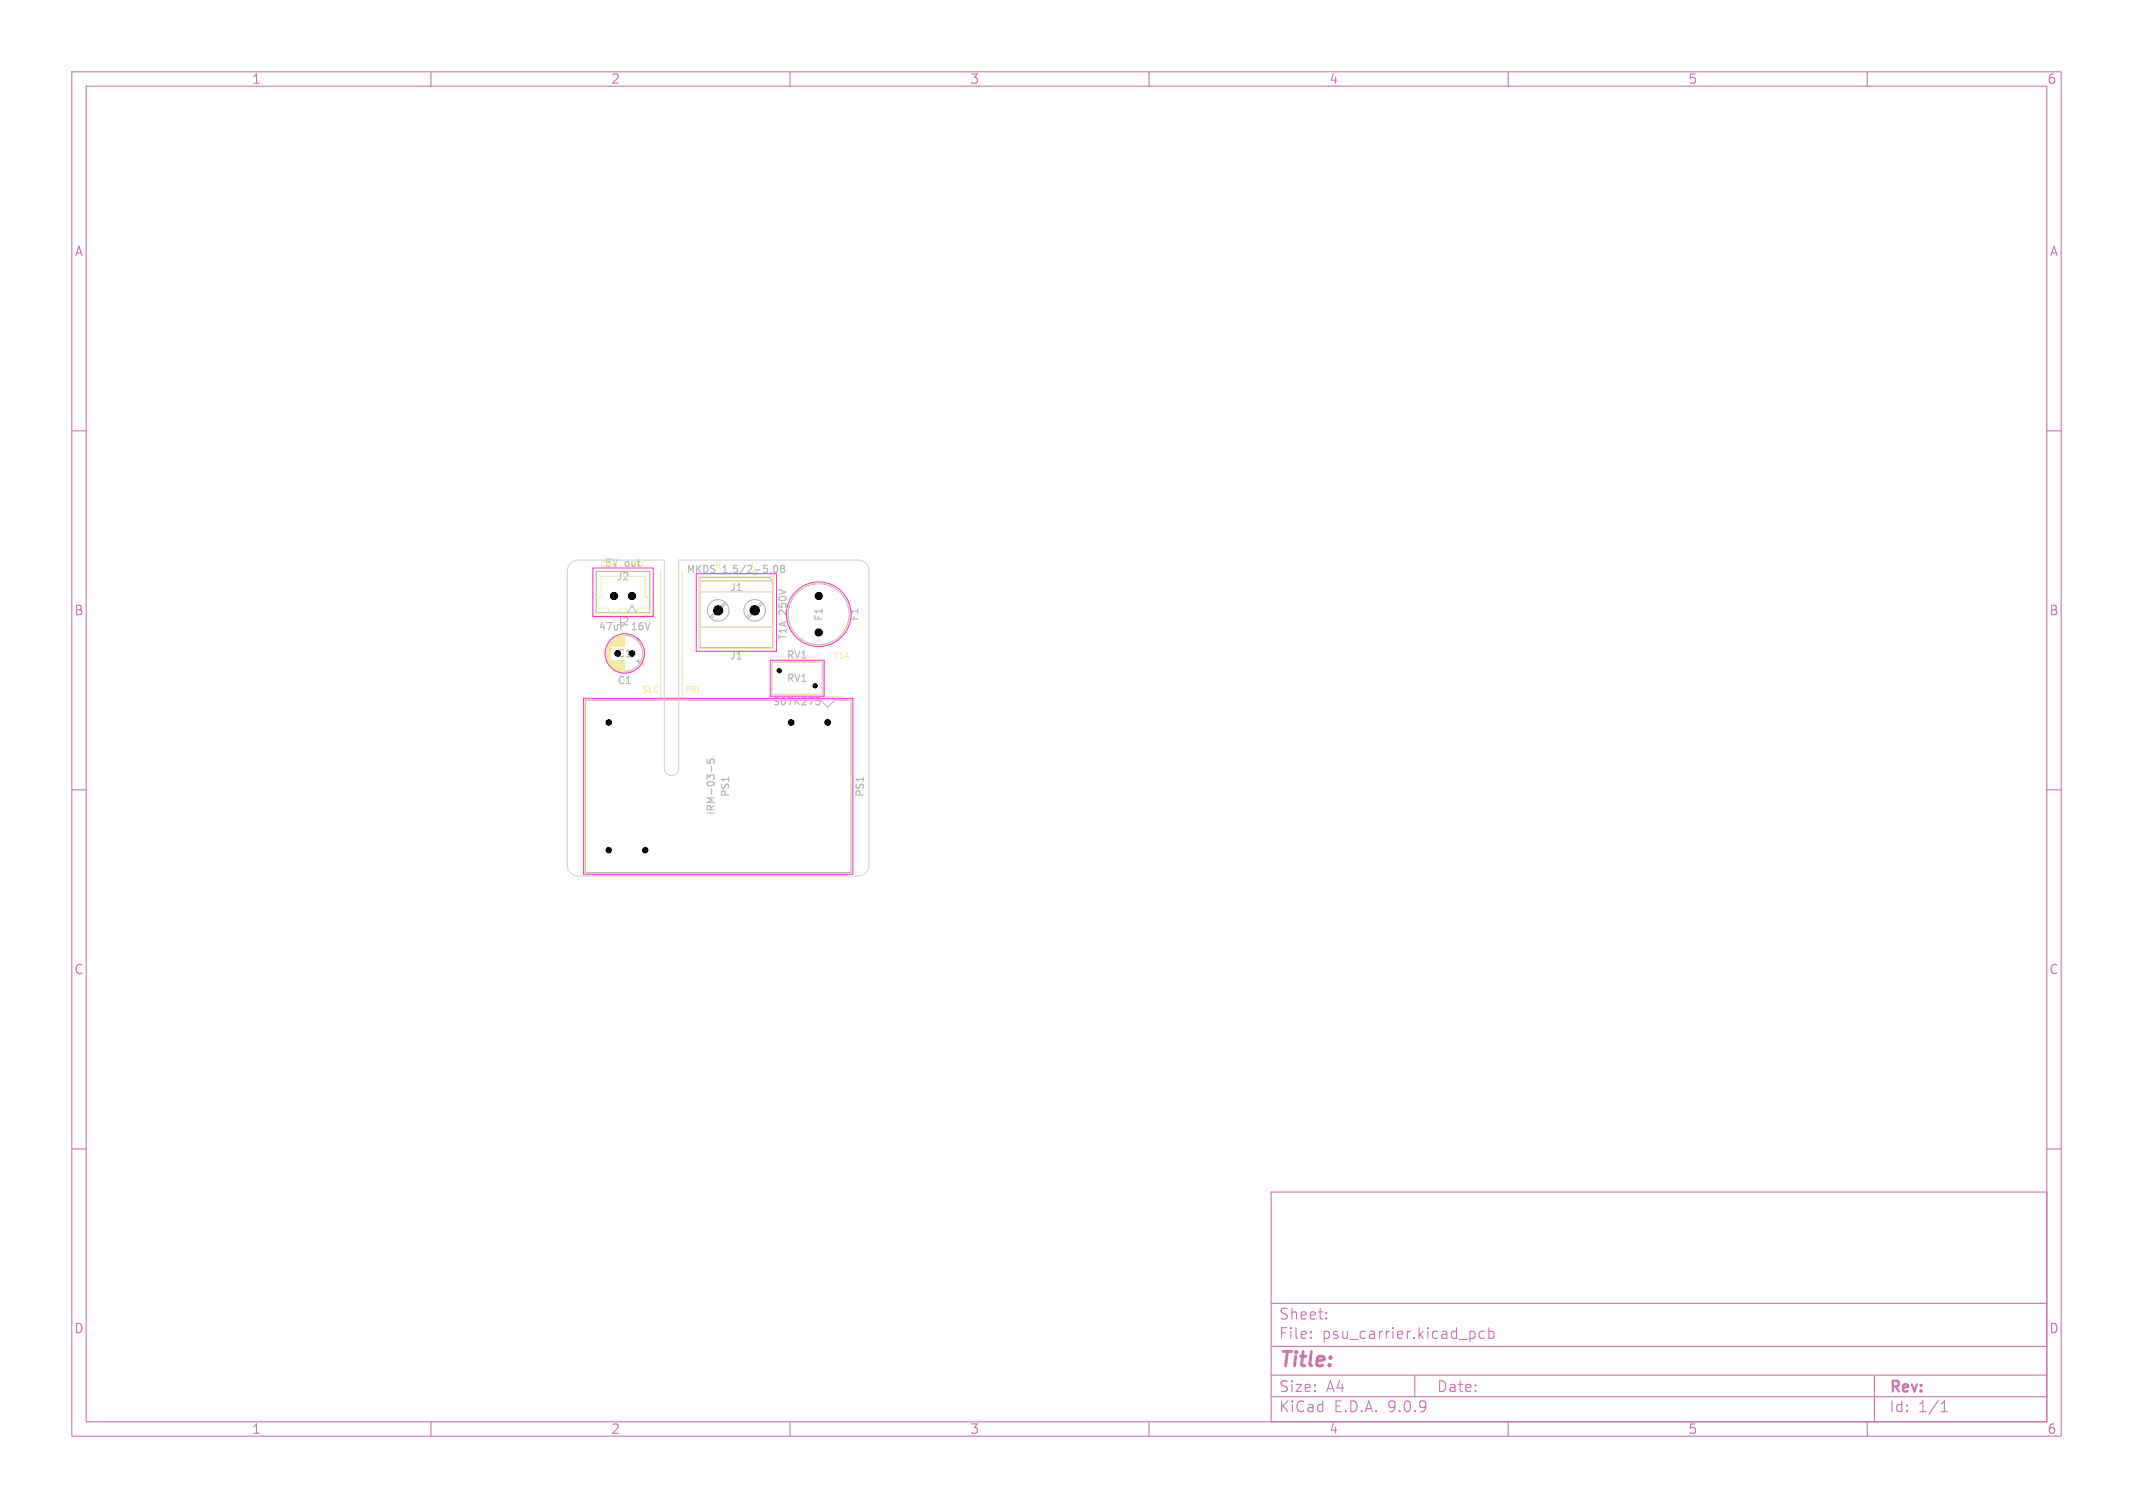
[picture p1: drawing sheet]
<svg xmlns="http://www.w3.org/2000/svg" width="297mm" height="210mm" viewBox="0 0 297 210" stroke-linecap="round" stroke-linejoin="round" font-family="sans-serif">
<defs><g id="words">
<text font-size="2.8" fill="#c872ab" x="178" y="190.9">Title:</text>
<g font-size="2.1" fill="#c872ab">
<text x="178" y="184">Sheet:</text>
<text x="178" y="186.7">File:</text>
<text x="184.1" y="186.7">psu_carrier.kicad_pcb</text>
<text x="178" y="196.9">KiCad</text>
<text x="178" y="194.1">Size:</text>
<text x="184.7" y="194.1">A4</text>
<text x="185.7" y="196.9">E.D.A.</text>
<text x="193.3" y="196.9">9.0.9</text>
<text x="200" y="194.1">Date:</text>
<text x="263" y="194.3">Rev:</text>
<text x="263" y="196.9">Id:</text>
<text x="267.1" y="196.9">1/1</text>
</g>
<g font-size="1.8" fill="#c872ab">
<text x="35" y="11.9">1</text>
<text x="85" y="11.9">2</text>
<text x="135" y="11.9">3</text>
<text x="185" y="11.9">4</text>
<text x="235" y="11.9">5</text>
<text x="285" y="11.9">6</text>
<text x="10.3" y="35.9">A</text>
<text x="285.4" y="35.9">A</text>
<text x="10.3" y="85.9">B</text>
<text x="285.3" y="85.9">B</text>
<text x="10.3" y="135.9">C</text>
<text x="285.3" y="135.9">C</text>
<text x="10.3" y="185.9">D</text>
<text x="285.3" y="185.9">D</text>
<text x="35" y="199.9">1</text>
<text x="85" y="199.9">2</text>
<text x="135" y="199.9">3</text>
<text x="185" y="199.9">4</text>
<text x="235" y="199.9">5</text>
<text x="285" y="199.9">6</text>
</g>
<g font-size="1.4" fill="#f2eda1">
<text x="84.1" y="79.1">5V</text>
<text x="100.6" y="80">1,5/2-5,08</text>
</g>
<g font-size="1.4" fill="#afafaf">
<text x="85.8" y="81">J2</text>
<text x="95.5" y="80">MKDS</text>
<text x="101.6" y="82.5">J1</text>
<text x="83.3" y="88">47uF</text>
<text x="85.8" y="87.3">J2</text>
<text x="88" y="88">16V</text>
<text x="109.7" y="89.2" transform="rotate(-90 109.7 89.2)">T1A</text>
<text x="109.7" y="85.6" transform="rotate(-90 109.7 85.6)">250V</text>
<text x="114.7" y="86.6" transform="rotate(-90 114.7 86.6)">F1</text>
<text x="119.7" y="86.6" transform="rotate(-90 119.7 86.6)">F1</text>
<text x="85.9" y="95.5">C1</text>
<text x="101.6" y="92">J1</text>
<text x="109.5" y="91.9">RV1</text>
<text x="109.5" y="95.2">RV1</text>
<text x="107.5" y="98.4">S07K275</text>
<text x="99.7" y="113.6" transform="rotate(-90 99.7 113.6)">IRM-03-5</text>
<text x="101.7" y="111.1" transform="rotate(-90 101.7 111.1)">PS1</text>
<text x="120.5" y="111.1" transform="rotate(-90 120.5 111.1)">PS1</text>
</g>
<text font-size="1.4" x="85.9" y="91.7">C1</text>
<g font-size="1.1" fill="#f2eda1">
<text x="87.1" y="79.3">+5V</text>
<text x="99.5" y="79.3">N</text>
<text x="104.5" y="79.3">L'</text>
<text x="116.1" y="91.9">T1A</text>
<text x="89.4" y="96.6">SEC</text>
<text x="95.3" y="96.6">PRI</text>
</g>
</g></defs>
<g fill="none" stroke="#c872ab" stroke-width=".15">
<path d="M10 10h277v190h-277zM12 12h273v186h-273zM60 10v2M110 10v2M160 10v2M210 10v2M260 10v2M10 60h2M285 60h2M10 110h2M285 110h2M10 160h2"/>
<path d="M177 166h108v32h-108zM285 160h2M60 198v2M110 198v2M160 198v2M177 194.5h108M177 191.5h108M177 187.5h108M177 181.5h108M182.5 186.3h.1l-.1 .1M182.5 186.3v.1M182.5 185.5v.1"/>
<path d="M182.5 185.5h.1l-.1 .1M184.7 183.6v.1M184.7 183.6h-.1l.1 .1M184.7 182.8v.1M184.7 182.8h-.1l.1 .1M197 191.5v3M205.1 185.4l.3 .3v.4l-.3 .3M206.7 185.5l-.5-.1-.2 .3v.4l.1 .2 .1 .1 .5-.1M207.3 185.5l.4-.1 .3 .3v.4l-.1 .2-.2 .1-.4-.1M207.3 184.9v1.5M210 198v2M260 198v2"/>
<path d="M261 191.5v6.5M270.3 196.6h.9M270.3 195.5l.4-.4v1.5"/>
</g>
<path d="M88.9 77.9v.8M107.3 79.7v.1M107.9 78.8l.1-.1a.53 .53 0 0 1 .3 .5 .53 .53 0 0 1-.3 .5 .66 .66 0 0 1-.1-.9zM108.9 79.2l-.2-.2 .2-.3 .3 .1 .1 .1-.2 .3M108.9 79.2l-.2 .2v.1l.2 .2h.3l.1-.2-.1-.2-.1-.1M108.9 79.2h.2M113.6 97.2h.5M113.6 97.6l.4-.1 .2 .2-.1 .4h-.5M98.5 105.8v.4l.4 .1-.1-.2 .1-.3 .1-.1 .4 .1 .1 .1-.1 .4M99.1 106.7v.8" fill="none" stroke="#afafaf" stroke-width=".15"/>
<g fill="none" stroke="#afafaf" stroke-width=".14">
<path d="M83 79.6h7.4v5.8h-7.4zM81.5 97.5h32.7l1 1 1-1h2.3v24h-37zM87.4 85.4l.6-1 .6 1M88.6 92.1h.5M88.9 91.8v.5M97.5 80.4h9.6l.5 .5v9.3h-10.1zM97.5 80.9h10.1M97.5 82.4h10.1M97.5 87.3h10.1M101 83.9l-2.1 2.1M101.1 84l-2.1 2.1M106 83.9l-2.1 2.1"/>
<path d="M106.2 84l-2.1 2.1M107.5 92.2h7v4.5h-7z"/>
<circle cx="87" cy="91" r="2.5"/>
<circle cx="100" cy="85" r="1.5"/>
<circle cx="105.1" cy="85" r="1.5"/>
<circle cx="114" cy="85.5" r="4.2"/>
</g>
<path d="M92 79.5v17.7M95 79.5v17.7M107.5 92.2h7v4.5h-7z" fill="none" stroke="#f2eda1" stroke-width=".15"/>
<g fill="none" stroke="#f2eda1" stroke-width=".14">
<path d="M82.9 79.5h7.7v6h-7.7zM89.5 78.3l-.2 .8M82.9 84.7h1.8v.8h-1.8zM82.9 83.2h.8v-2.9h6.1v2.9h.7M84.4 90.7v.6M84.4 90.5v1M84.5 90.3v1.4M84.5 90.2v1.6M84.6 90.1v1.8M84.6 90v2M84.6 89.9v2.2M84.7 89.8v2.4"/>
<path d="M84.7 89.7v2.6M84.8 89.7v2.6M84.8 89.6v2.8M84.9 89.5v3M84.9 89.4v3.2M85 89.4v3.2M85 89.3v.7M85 92v.7M85.1 89.3v.7M85.1 92v.7M85.1 89.2v.8M85.1 92v.8"/>
<path d="M85.2 89.2v.8M85.2 92v.8M85.2 89.1v.9M85.2 92v.9M85.3 89.1v.9M85.3 92v.9M85.3 89v1M85.3 92v1M85.4 89v1M85.4 92v1M85.4 88.9v1.1M85.4 92v1.1"/>
<path d="M85.5 88.9v1.1M85.5 92v1.1M85.6 88.9v1.1M85.6 92v1.1M85.6 88.8v1.2M85.6 92v1.2M85.7 88.8v1.2M85.7 92v1.2M85.8 88.7v1.3M85.8 92v1.3M85.9 88.7v1.3M85.9 92v1.3"/>
<path d="M86 88.6v1.4M86 92v1.4M86.1 88.6v1.4M86.1 92v1.4M86.2 88.6v1.4M86.2 92v1.4M86.2 88.5v1.5M86.2 92v1.5M86.2 84.7h1.1v.8h-1.1zM86.3 88.5v1.5M86.3 92v1.5M86.4 88.5v1.5"/>
<path d="M86.4 92v1.5M86.5 88.5v1.5M86.5 92v1.5M86.6 88.5v1.5M86.6 92v1.5M86.6 88.4v1.6M86.6 92v1.6M86.7 88.4v1.6M86.7 92v1.6M86.8 88.4v1.6M86.8 92v1.6M86.9 88.4v1.6"/>
<path d="M86.9 92v1.6M87 88.4v1.6M87 92v1.6M88.7 84.7h1.8v.8h-1.8zM89.3 92.5h.5M89.6 92.2v.5M90.8 84.5v1.3h-1.2M91.7 97.4h-10.3v24.2h37.2v-24.2h-23.4M97.3 80.9h10.4M97.3 82.4h10.4M97.3 87.3h10.4M104.8 80.3h-7.5v10h10.4v-10h-2.3"/>
<path d="M111.2 97h6"/>
<circle cx="87" cy="91" r="2.62"/>
<circle cx="114" cy="85.5" r="4.4"/>
</g>
<g fill="none" stroke="#ff26e2" stroke-width=".14">
<path d="M82.5 79.1h8.4v6.8h-8.4zM97 79.9h11.1v10.8h-11.1zM81.2 97.3h37.5v24.5h-37.5zM107.2 92h7.5v5h-7.5z"/>
<circle cx="87" cy="91" r="2.75"/>
<circle cx="114" cy="85.5" r="4.5"/>
</g>
<path d="M79.4 78.4l.5-.3 .6-.1h12v29a1 1 0 0 0 1 1 1 1 0 0 0 1-1v-29h25a1.5 1.5 0 0 1 1.5 1.5v41a1.5 1.5 0 0 1-1.5 1.5h-39a1.5 1.5 0 0 1-1.5-1.5v-41l.1-.6z" fill="none" stroke="#d0d2cd" stroke-width=".14"/>
<g fill="#000" stroke="#000" stroke-width=".14">
<circle cx="85.5" cy="83" r=".5"/>
<circle cx="88" cy="83" r=".5"/>
<circle cx="88" cy="91" r=".4"/>
<circle cx="100" cy="85" r=".65"/>
<circle cx="105.1" cy="85" r=".65"/>
<circle cx="108.5" cy="93.4" r=".3"/>
<circle cx="113.5" cy="95.5" r=".3"/>
<circle cx="114" cy="83" r=".5"/>
<circle cx="114" cy="88.1" r=".5"/>
<circle cx="84.8" cy="118.4" r=".38"/>
<circle cx="84.8" cy="100.6" r=".38"/>
<circle cx="89.8" cy="118.4" r=".38"/>
<circle cx="110.2" cy="100.6" r=".4"/>
<circle cx="115.2" cy="100.6" r=".4"/>
</g>
<use href="#words"/>
</svg>
